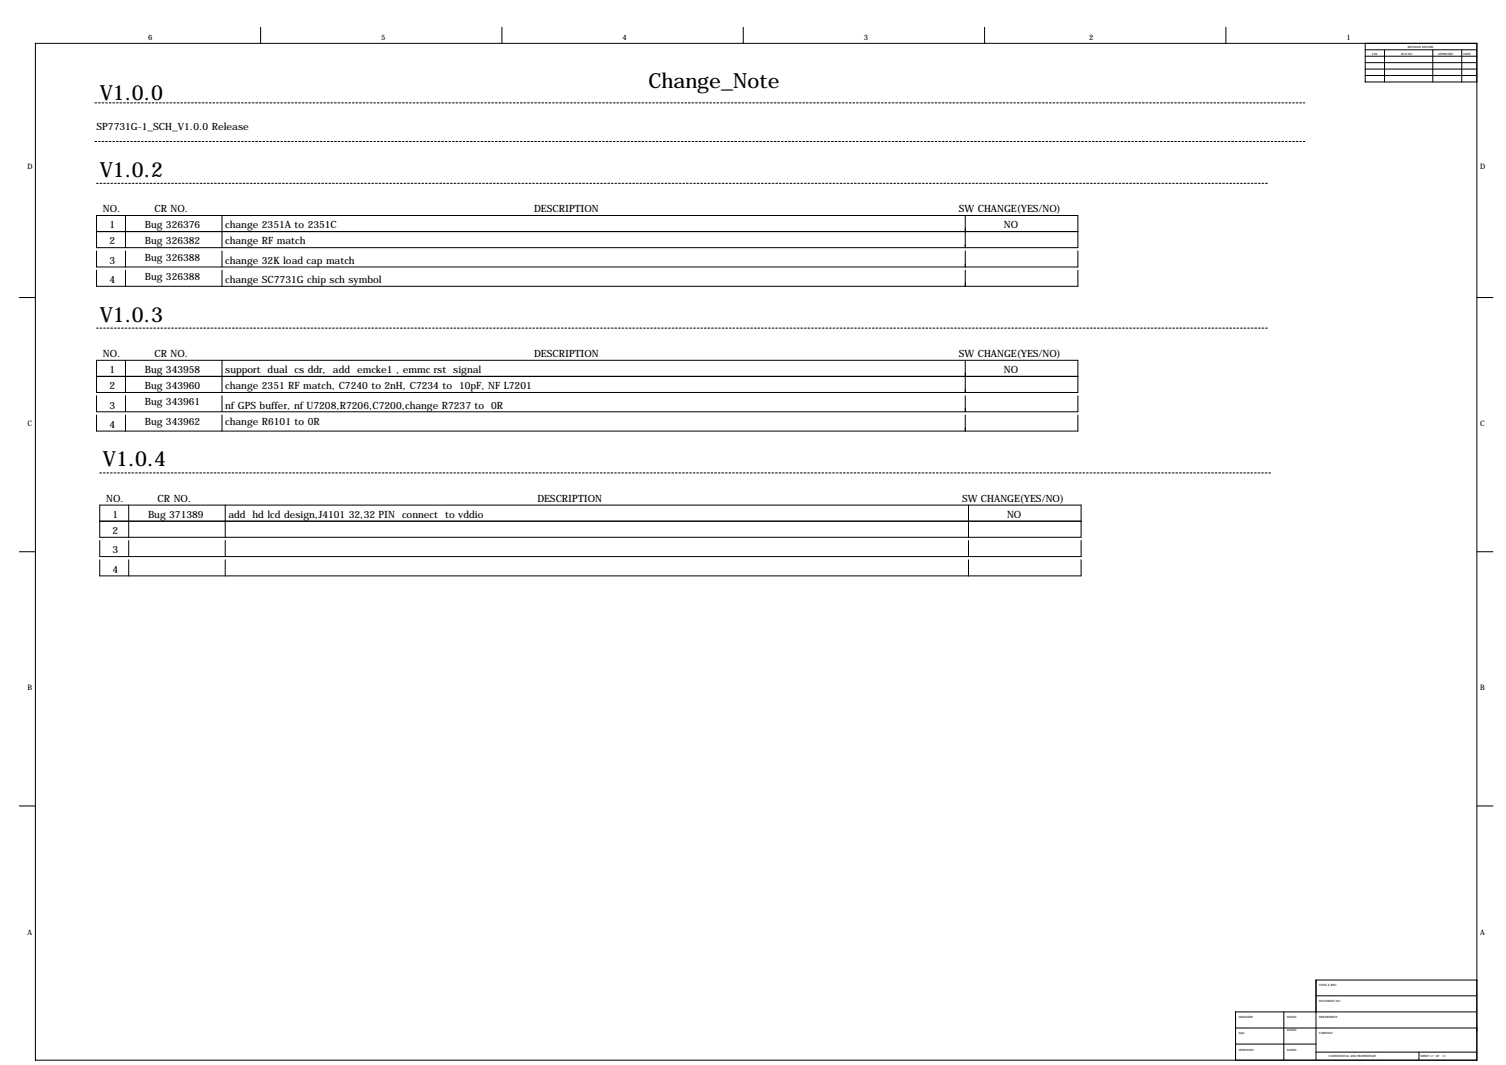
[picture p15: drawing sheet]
<svg xmlns="http://www.w3.org/2000/svg" width="1189mm" height="841mm" viewBox="0 0 1189 841" stroke-linecap="round" stroke-linejoin="round" font-family="sans-serif">
<defs><g id="words">
<g font-size="16.5">
<text x="512" y="70">Change_Note</text>
<text x="79" y="79">V1.0.0</text>
<text x="79" y="140">V1.0.2</text>
<text x="79" y="254">V1.0.3</text>
<text x="81" y="368">V1.0.4</text>
</g>
<g font-size="7.9">
<text x="76" y="103">SP7731G-1_SCH_V1.0.0 Release</text>
<text x="81" y="168">NO.</text>
<text x="122" y="168">CR NO.</text>
<text x="422" y="168">DESCRIPTION</text>
<text x="757" y="168">SW CHANGE(YES/NO)</text>
<text x="86" y="180">1</text>
<text x="114" y="180">Bug 326376</text>
<text x="178" y="180">change 2351A to 2351C</text>
<text x="792" y="180">NO</text>
<text x="86" y="193">2</text>
<text x="114" y="193">Bug 326382</text>
<text x="178" y="193">change RF match</text>
<text x="86" y="208">3</text>
<text x="114" y="206">Bug 326388</text>
<text x="178" y="208">change 32K load cap match</text>
<text x="114" y="221">Bug 326388</text>
<text x="86" y="223">4</text>
<text x="178" y="223">change SC7731G chip sch symbol</text>
<text x="81" y="282">NO.</text>
<text x="122" y="282">CR NO.</text>
<text x="422" y="282">DESCRIPTION</text>
<text x="757" y="282">SW CHANGE(YES/NO)</text>
<text x="86" y="295">1</text>
<text x="114" y="295">Bug 343958</text>
<text x="178" y="295">support dual cs ddr, add emcke1 , emmc rst signal</text>
<text x="792" y="295">NO</text>
<text x="86" y="307">2</text>
<text x="114" y="307">Bug 343960</text>
<text x="178" y="307">change 2351 RF match, C7240 to 2nH, C7234 to 10pF, NF L7201</text>
<text x="86" y="323">3</text>
<text x="114" y="320">Bug 343961</text>
<text x="178" y="323">nf GPS buffer, nf U7208,R7206,C7200,change R7237 to 0R</text>
<text x="114" y="335">Bug 343962</text>
<text x="178" y="335">change R6101 to 0R</text>
<text x="86" y="338">4</text>
<text x="84" y="396">NO.</text>
<text x="124" y="396">CR NO.</text>
<text x="424" y="396">DESCRIPTION</text>
<text x="759" y="396">SW CHANGE(YES/NO)</text>
<text x="89" y="409">1</text>
<text x="117" y="409">Bug 371389</text>
<text x="180" y="409">add hd lcd design,J4101 32,32 PIN connect to vddio</text>
<text x="795" y="409">NO</text>
<text x="89" y="422">2</text>
<text x="89" y="437">3</text>
<text x="89" y="452">4</text>
</g>
<g font-size="5.9">
<text x="117" y="32">6</text>
<text x="301" y="32">5</text>
<text x="491" y="32">4</text>
<text x="682" y="32">3</text>
<text x="860" y="32">2</text>
<text x="1063" y="32">1</text>
<text x="22" y="133">D</text>
<text x="1168" y="133">D</text>
<text x="22" y="336">C</text>
<text x="1168" y="336">C</text>
<text x="22" y="545">B</text>
<text x="1168" y="545">B</text>
<text x="22" y="738">A</text>
<text x="1168" y="738">A</text>
</g>
<g font-size="2.3">
<text x="1111" y="38">REVISION RECORD</text>
<text x="1083" y="43">LTR</text>
<text x="1106" y="43">ECO NO:</text>
<text x="1135" y="43">APPROVED:</text>
<text x="1155" y="43">DATE:</text>
<text x="1041" y="778">TITLE &amp; REV:</text>
<text x="1041" y="791">DOCUMENT NO.:</text>
<text x="978" y="804">DESIGNER:</text>
<text x="1016" y="804">DATED:</text>
<text x="1041" y="804">DEPARTMENT:</text>
<text x="1016" y="814">DATED:</text>
<text x="978" y="817">EQA:</text>
<text x="1041" y="817">COMPANY:</text>
<text x="978" y="829">APPROVED:</text>
<text x="1016" y="829">DATED:</text>
<text x="1049" y="834">CONFIDENTIAL AND PROPRIETARY</text>
<text x="1121" y="834">SHEET:17 OF</text>
<text x="1139" y="834">17</text>
</g>
</g></defs>
<path d="M75 81h955M75 112h955M76 145h925M76 259h925M79 373h924" fill="none" stroke="#000" stroke-width=".79" stroke-dasharray="1.4 1.4"/>
<g fill="none" stroke="#000" stroke-width=".79">
<path d="M28 34h1138v803h-1138zM206 22v12M396 22v12M587 22v12M777 22v12M968 22v12M1078 34v31h88M1078 39h88M1093 39v26M1131 39v26M1154 39v26M1078 49h88"/>
<path d="M1078 44h88M1078 55h88M1078 60h88M76 170h775v26h-775zM99 170v26M175 170v26M762 170v26M76 198v13h775v-13M76 183h775M99 198v13M175 198v13M762 198v13"/>
<path d="M76 213v13h775v-13M99 213v13M175 213v13M762 213v13M15 235h13M1166 235h13M76 284h775v26h-775zM76 297h775M99 284v26M175 284v26M762 284v26M76 312v13h775v-13"/>
<path d="M99 312v13M175 312v13M762 312v13M76 328v12h775v-12M99 328v12M175 328v12M762 328v12M79 399h774v25h-774zM102 399v25M178 399v25M765 399v25M79 411h774"/>
<path d="M15 436h13M79 427v12h774v-12M102 427v12M178 427v12M765 427v12M1166 436h13M79 442v13h774v-13M102 442v13M178 442v13M765 442v13M15 636h13M1166 636h13"/>
<path d="M1166 774h-127v63M1013 799v38M1039 786h127M1166 799h-191v38M975 811h64M1039 811h127M975 824h64M1039 831h127M1120 831v6"/>
</g>
<use href="#words"/>
</svg>
